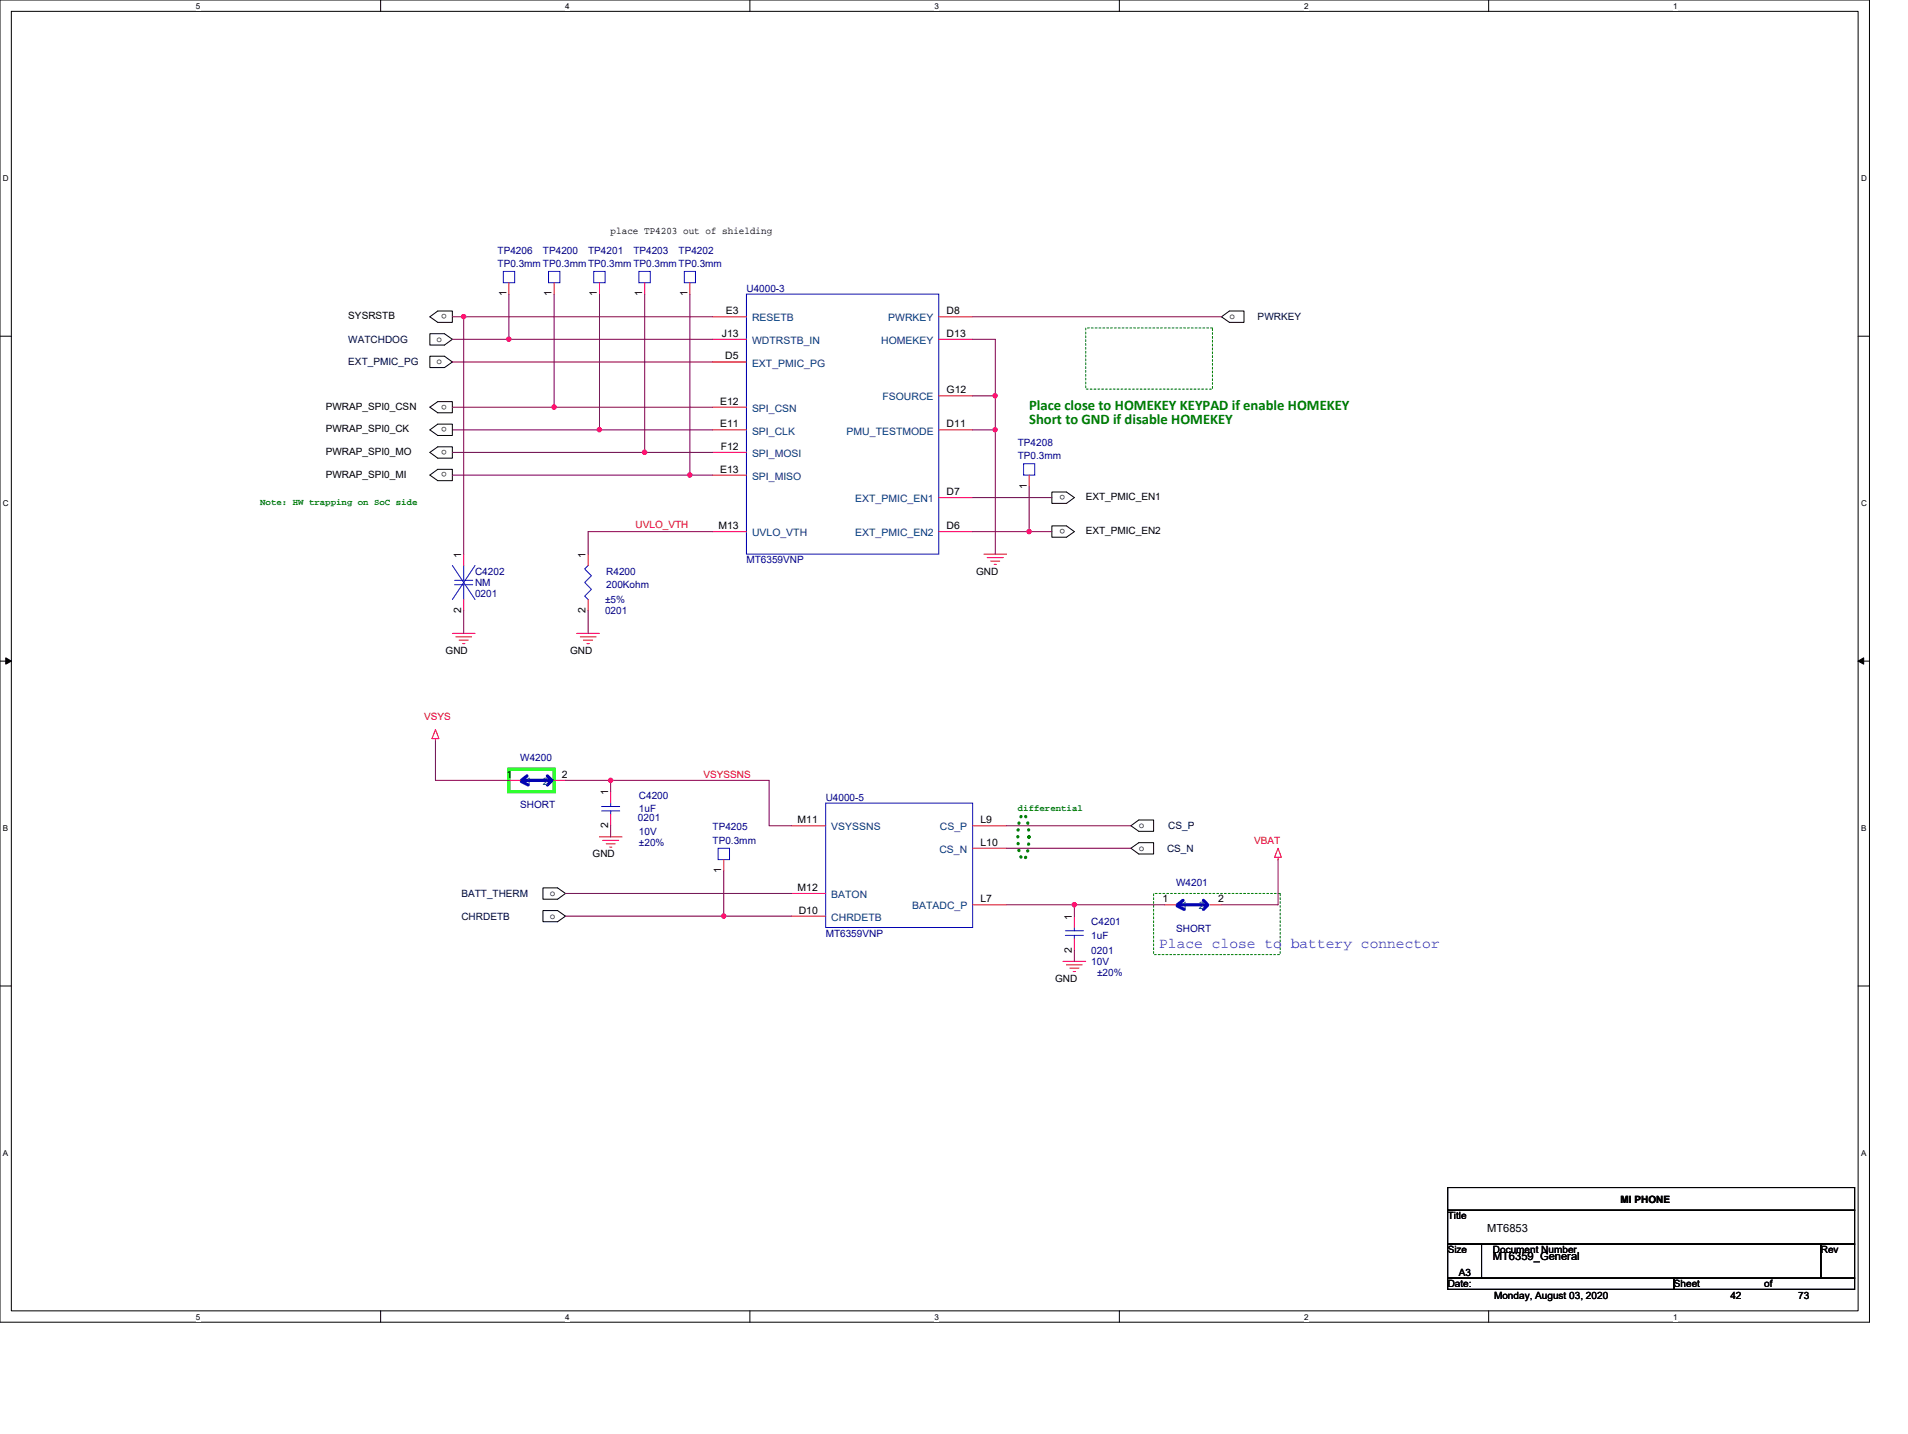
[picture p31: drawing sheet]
<svg xmlns="http://www.w3.org/2000/svg" width="210mm" height="158mm" viewBox="0 0 210 158" stroke-linecap="round" stroke-linejoin="round" font-family="sans-serif">
<defs><g id="words">
<g font-size="1.6" fill="#008000">
<text x="113.3" y="45.1">Place close to HOMEKEY KEYPAD if enable HOMEKEY</text>
<text x="113.3" y="46.7">Short to GND if disable HOMEKEY</text>
</g>
<text font-size="1.6" fill="#8000ff" x="127.6" y="104.3">Place close to battery connector</text>
<g font-size="1.2">
<text x="163.7" y="135.6">MT6853</text>
<text x="164.3" y="138.7">MT6359_General</text>
</g>
<g font-size="1.1" fill="#000080">
<text x="54.8" y="27.9">TP4206</text>
<text x="54.8" y="29.4">TP0.3mm TP0.3mm TP0.3mm TP0.3mm TP0.3mm</text>
<text x="59.8" y="27.9">TP4200</text>
<text x="64.7" y="27.9">TP4201</text>
<text x="69.7" y="27.9">TP4203</text>
<text x="74.7" y="27.9">TP4202</text>
<text x="82.1" y="32.1">U4000-3</text>
<text x="112" y="49.1">TP4208</text>
<text x="112" y="50.5">TP0.3mm</text>
<text x="52.3" y="63.2">C4202</text>
<text x="52.3" y="64.5">NM</text>
<text x="52.3" y="65.7">0201</text>
<text x="66.7" y="63.2">R4200</text>
<text x="66.7" y="64.7">200Kohm</text>
<text x="82.1" y="62">MT6359VNP</text>
<text x="66.6" y="66.4">±5%</text>
<text x="66.6" y="67.6">0201</text>
<text x="57.3" y="83.8">W4200</text>
<text x="57.3" y="88.9">SHORT</text>
<text x="70.3" y="87.9">C4200</text>
<text x="70.3" y="89.4">1uF</text>
<text x="90.9" y="88.1">U4000-5</text>
<text x="70.2" y="90.4">0201</text>
<text x="70.3" y="91.9">10V</text>
<text x="70.3" y="93.1">±20%</text>
<text x="78.4" y="91.4">TP4205</text>
<text x="78.4" y="92.9">TP0.3mm</text>
<text x="120.1" y="101.8">C4201</text>
<text x="129.4" y="97.5">W4201</text>
<text x="90.9" y="103.1">MT6359VNP</text>
<text x="120.1" y="103.3">1uF</text>
<text x="120.1" y="104.9">0201</text>
<text x="120.1" y="106.2">10V</text>
<text x="120.7" y="107.4">±20%</text>
<text x="129.4" y="102.6">SHORT</text>
</g>
<g font-size="1.1">
<text x="67.2" y="25.8">place TP4203 out of shielding</text>
<text x="38.3" y="35.1">SYSRSTB</text>
<text x="49.2" y="34.6" transform="rotate(-180 49.2 34.6)">o</text>
<text x="55.7" y="32.6" transform="rotate(-90 55.7 32.6)">1</text>
<text x="60.7" y="32.6" transform="rotate(-90 60.7 32.6)">1</text>
<text x="65.7" y="32.6" transform="rotate(-90 65.7 32.6)">1</text>
<text x="70.7" y="32.6" transform="rotate(-90 70.7 32.6)">1</text>
<text x="75.6" y="32.6" transform="rotate(-90 75.6 32.6)">1</text>
<text x="79.9" y="34.6">E3</text>
<text x="104.2" y="34.6">D8</text>
<text x="135.3" y="35.1">o</text>
<text x="48" y="37.6">o</text>
<text x="48" y="40.1">o</text>
<text x="79.4" y="37.1">J13</text>
<text x="79.8" y="39.6">D5</text>
<text x="104.2" y="37.1">D13</text>
<text x="35.9" y="45.1">PWRAP_SPI0_CSN</text>
<text x="35.9" y="47.6">PWRAP_SPI0_CK</text>
<text x="49.2" y="44.5" transform="rotate(-180 49.2 44.5)">o</text>
<text x="49.2" y="47" transform="rotate(-180 49.2 47)">o</text>
<text x="79.2" y="44.5">E12</text>
<text x="79.2" y="47">E11</text>
<text x="104.2" y="47">D11</text>
<text x="104.2" y="43.3">G12</text>
<text x="35.9" y="50.1">PWRAP_SPI0_MO</text>
<text x="35.9" y="52.6">PWRAP_SPI0_MI</text>
<text x="49.2" y="49.5" transform="rotate(-180 49.2 49.5)">o</text>
<text x="49.2" y="52" transform="rotate(-180 49.2 52)">o</text>
<text x="79.2" y="52">E13</text>
<text x="79.3" y="49.5">F12</text>
<text x="113" y="53.8" transform="rotate(-90 113 53.8)">1</text>
<text x="79.1" y="58.2">M13</text>
<text x="104.2" y="54.5">D7</text>
<text x="104.2" y="58.2">D6</text>
<text x="117.2" y="58.2" transform="rotate(-180 117.2 58.2)">o</text>
<text x="117.2" y="54.5" transform="rotate(-180 117.2 54.5)">o</text>
<text x="119.5" y="58.8">EXT_PMIC_EN2</text>
<text x="119.5" y="55">EXT_PMIC_EN1</text>
<text x="50.8" y="61.4" transform="rotate(-90 50.8 61.4)">1</text>
<text x="64.5" y="61.4" transform="rotate(-90 64.5 61.4)">1</text>
<text x="107.4" y="63.2">GND</text>
<text x="49" y="72">GND</text>
<text x="50.8" y="67.5" transform="rotate(-90 50.8 67.5)">2</text>
<text x="62.7" y="72">GND</text>
<text x="64.5" y="67.5" transform="rotate(-90 64.5 67.5)">2</text>
<text x="55.8" y="85.6">1</text>
<text x="61.8" y="85.6">2</text>
<text x="66.9" y="87.5" transform="rotate(-90 66.9 87.5)">1</text>
<text x="65.2" y="94.4">GND</text>
<text x="66.9" y="91.1" transform="rotate(-90 66.9 91.1)">2</text>
<text x="87.8" y="90.6">M11</text>
<text x="107.9" y="90.6">L9</text>
<text x="107.9" y="93.1">L10</text>
<text x="125.3" y="91.1">o</text>
<text x="125.3" y="93.6">o</text>
<text x="60.5" y="98.6">o</text>
<text x="60.5" y="101.1">o</text>
<text x="79.4" y="96.1" transform="rotate(-90 79.4 96.1)">1</text>
<text x="87.8" y="98">M12</text>
<text x="87.9" y="100.5">D10</text>
<text x="107.9" y="99.3">L7</text>
<text x="118" y="101.2" transform="rotate(-90 118 101.2)">1</text>
<text x="127.9" y="99.3">1</text>
<text x="134" y="99.3">2</text>
<text x="118" y="104.8" transform="rotate(-90 118 104.8)">2</text>
<text x="116.1" y="108.1">GND</text>
<text x="159.3" y="134.2">Title</text>
<text x="159.3" y="137.9">Size</text>
<text x="164.3" y="137.9">Document Number</text>
<text x="178.4" y="132.4">MI PHONE</text>
<text x="200.4" y="137.9">Rev</text>
<text x="159.3" y="141.7">Date:</text>
<text x="160.5" y="140.4">A3</text>
<text x="164.4" y="142.9">Monday, August 03, 2020</text>
<text x="184.2" y="141.7">Sheet</text>
<text x="190.4" y="142.9">42</text>
<text x="194.2" y="141.7">of</text>
<text x="197.9" y="142.9">73</text>
</g>
<g font-size="1.1" fill="#004080">
<text x="82.8" y="35.4">RESETB</text>
<text x="97.7" y="35.4">PWRKEY</text>
<text x="82.8" y="37.8">WDTRSTB_IN</text>
<text x="82.8" y="40.3">EXT_PMIC_PG</text>
<text x="97" y="37.8">HOMEKEY</text>
<text x="82.8" y="45.3">SPI_CSN</text>
<text x="82.8" y="47.8">SPI_CLK</text>
<text x="93.2" y="47.8">PMU_TESTMODE</text>
<text x="97.1" y="44.1">FSOURCE</text>
<text x="82.8" y="50.3">SPI_MOSI</text>
<text x="82.8" y="52.8">SPI_MISO</text>
<text x="82.8" y="59">UVLO_VTH</text>
<text x="94.1" y="55.3">EXT_PMIC_EN1</text>
<text x="94.1" y="59">EXT_PMIC_EN2</text>
<text x="57.9" y="86.4">1</text>
<text x="59.7" y="86.4">2</text>
<text x="91.5" y="91.4">VSYSSNS</text>
<text x="103.4" y="93.9">CS_N</text>
<text x="103.4" y="91.4">CS_P</text>
<text x="91.5" y="98.8">BATON</text>
<text x="91.5" y="101.3">CHRDETB</text>
<text x="100.4" y="100.1">BATADC_P</text>
<text x="130" y="100.1">1</text>
<text x="131.9" y="100.1">2</text>
</g>
<g font-size="1.1" fill="#000040">
<text x="138.4" y="35.2">PWRKEY</text>
<text x="38.3" y="37.7">WATCHDOG</text>
<text x="38.3" y="40.2">EXT_PMIC_PG</text>
<text x="128.4" y="93.7">CS_N</text>
<text x="128.6" y="91.2">CS_P</text>
<text x="50.8" y="98.7">BATT_THERM</text>
<text x="50.8" y="101.2">CHRDETB</text>
</g>
<g font-size="1.1" fill="#f00">
<text x="70" y="58.1">UVLO_VTH</text>
<text x="46.7" y="79.2">VSYS</text>
<text x="77.4" y="85.6">VSYSSNS</text>
<text x="138" y="92.9">VBAT</text>
</g>
<g font-size="1" fill="#008000">
<text x="28.6" y="55.6">Note: HW trapping on SoC side</text>
<text x="112" y="89.2">differential</text>
</g>
<g font-size=".9">
<text x="21.6" y="1">5</text>
<text x="62.2" y="1">4</text>
<text x="102.8" y="1">3</text>
<text x="143.5" y="1">2</text>
<text x="184.1" y="1">1</text>
<text x=".3" y="19.9">D</text>
<text x="204.8" y="19.9">D</text>
<text x=".3" y="55.7">C</text>
<text x="204.8" y="55.7">C</text>
<text x=".3" y="91.4">B</text>
<text x="204.8" y="91.4">B</text>
<text x=".3" y="127.2">A</text>
<text x="204.8" y="127.2">A</text>
<text x="21.6" y="145.2">5</text>
<text x="62.2" y="145.2">4</text>
<text x="102.8" y="145.2">3</text>
<text x="143.5" y="145.2">2</text>
<text x="184.1" y="145.2">1</text>
</g>
</g></defs>
<path d="M0 0h205.7v145.5h-205.7zM1.2 1.2h203.3v143.1h-203.3z" fill="none" stroke="#000" stroke-width=".11"/>
<g fill="#fff">
<path d="M21.6 .1h.5v1h-.5z"/>
<path d="M21.6 144.4h.5v1h-.5z"/>
</g>
<path d="M41.9 0v1.2M41.9 144.3v1.2" fill="none" stroke="#000" stroke-width=".11"/>
<g fill="#fff">
<path d="M62.2 .1h.5v1h-.5z"/>
<path d="M62.2 144.4h.5v1h-.5z"/>
</g>
<path d="M82.5 0v1.2M82.5 144.3v1.2" fill="none" stroke="#000" stroke-width=".11"/>
<g fill="#fff">
<path d="M102.8 .1h.5v1h-.5z"/>
<path d="M102.8 144.4h.5v1h-.5z"/>
</g>
<path d="M123.2 0v1.2M123.2 144.3v1.2" fill="none" stroke="#000" stroke-width=".11"/>
<g fill="#fff">
<path d="M143.5 .1h.5v1h-.5z"/>
<path d="M143.5 144.4h.5v1h-.5z"/>
</g>
<path d="M163.8 0v1.2M163.8 144.3v1.2" fill="none" stroke="#000" stroke-width=".11"/>
<g fill="#fff">
<path d="M184.1 .1h.5v1h-.5z"/>
<path d="M184.1 144.4h.5v1h-.5z"/>
<path d="M.3 19.1h.7v1h-.7z"/>
<path d="M204.8 19.1h.6v1h-.6z"/>
<path d="M.3 54.9h.7v1h-.7z"/>
<path d="M204.8 54.9h.6v1h-.6z"/>
</g>
<path d="M0 37h1.2M204.5 37h1.2" fill="none" stroke="#000" stroke-width=".11"/>
<g fill="#fff">
<path d="M.3 90.6h.6v1h-.6z"/>
<path d="M204.8 90.6h.6v1h-.6z"/>
</g>
<path d="M0 72.7h1.2M204.5 72.7h1.2" fill="none" stroke="#000" stroke-width=".11"/>
<path d="M.6 72.4l.6 .3-.6 .4zM204.5 72.7l.6-.3v.7z" fill="#000" stroke="#000" stroke-width=".11"/>
<g fill="#fff">
<path d="M.3 126.4h.6v1h-.6z"/>
<path d="M204.8 126.4h.6v1h-.6z"/>
</g>
<g fill="none" stroke="#000" stroke-width=".11">
<path d="M47.3 36.7h1.6l.9 .6-.9 .7h-1.6zM47.3 39.2h1.6l.9 .6-.9 .6h-1.6zM47.3 34.9l.9-.7h1.6v1.3h-1.6zM134.4 34.9l.9-.7h1.6v1.3h-1.6zM47.3 44.8l.9-.6h1.6v1.2h-1.6zM47.3 47.3l.9-.6h1.6v1.2h-1.6zM47.3 49.8l.9-.6h1.6v1.2h-1.6zM47.3 52.3l.9-.7h1.6v1.3h-1.6zM115.8 57.9h1.6l.8 .6-.8 .6h-1.6zM115.8 54.1h1.6l.8 .7-.8 .6h-1.6zM59.8 97.7h1.6l.8 .6-.8 .7h-1.6zM124.5 90.9l.8-.7h1.7v1.3h-1.7z"/>
<path d="M124.5 93.3l.8-.6h1.7v1.3h-1.7zM0 108.5h1.2M59.8 100.2h1.6l.8 .6-.8 .6h-1.6zM204.5 108.5h1.2M159.3 136.9h3.7v3.8h-3.7zM159.3 130.7h44.8v2.5h-44.8zM159.3 133.2h44.8v3.7h-44.8zM163 136.9h37.4v3.8h-37.4zM200.4 136.9h3.7v3.8h-3.7zM159.3 140.7h24.9v1.2h-24.9zM184.2 140.7h19.9v1.2h-19.9z"/>
</g>
<path d="M112.5 89.7l.1-.1a1.39 1.39 0 0 1 .6 1.2v1.3a5 5 0 0 1-.4 2.4l-.2 .1a1.36 1.36 0 0 1-.5-1.3l-.1-1.2a5 5 0 0 1 .5-2.4z" fill="none" stroke="#008000" stroke-width=".36" stroke-dasharray="0 .7"/>
<path d="M56 84.6h5v2.5h-5z" fill="none" stroke="#0f0" stroke-width=".36"/>
<path d="M119.5 36.1h13.9v6.7h-13.9zM127 98.3h13.9v6.8h-13.9z" fill="none" stroke="#008000" stroke-width=".11" stroke-dasharray=".2 .2"/>
<g fill="none" stroke="#f00" stroke-width=".11">
<path d="M56 31.1v1.3M61 31.1v1.3M66 31.1v1.3M71 31.1v1.3M75.9 31.1v1.3M78.4 34.9h3.7M78.4 37.3h3.7M78.4 39.8h3.7M103.3 34.9h3.7M103.3 37.3h3.7M78.4 44.8h3.7M78.4 47.3h3.7"/>
<path d="M78.4 49.8h3.7M78.4 52.3h3.7M78.4 58.5h3.7M103.3 54.8h3.7M103.3 58.5h3.7M103.3 47.3h3.7M103.3 43.6h3.7M113.3 52.3v1.2M49.8 69.7h2.5M50.2 70.1h1.7M50.5 70.4h1M50.9 70.8h.3"/>
<path d="M51 61v1.2M51 66v1.2M63.5 69.7h2.5M63.9 70.1h1.7M64.2 70.4h1M64.6 70.8h.3M64.7 61v1.2M64.7 66v1.2M108.3 61h2.5M108.6 61.4h1.8M109 61.7h1M109.4 62.1h.2"/>
<path d="M47.9 81.3v.2M47.9 80.3l.4 1h-.8zM56 85.9h1.3M61 85.9h1.2M66 92.1h2.5M66.3 92.5h1.8M66.7 92.9h1M67.1 93.2h.2M67.2 87.1v1.3M67.2 89.6v1.3M79.7 94.6v1.2M87.1 90.9h3.8"/>
<path d="M87.1 98.3h3.8M107 99.6h3.8M107 93.3h3.8M107 90.9h3.8M128.2 99.6h1.2M133.2 99.6h1.2M140.7 94.3v.3M140.7 93.3l.3 1h-.7zM87.1 100.8h3.8M117 105.8h2.5M117.4 106.2h1.7M117.8 106.5h.9"/>
<path d="M118.1 106.9h.3M118.2 100.8v1.3M118.2 103.3v1.2"/>
</g>
<g fill="none" stroke="#00f" stroke-width=".11">
<path d="M55.4 29.9h1.2v1.2h-1.2zM60.4 29.9h1.2v1.2h-1.2zM65.3 29.9h1.3v1.2h-1.3zM70.3 29.9h1.3v1.2h-1.3zM75.3 29.9h1.2v1.2h-1.2zM82.1 32.4h21.2v28.6h-21.2zM112.6 51h1.3v1.3h-1.3zM49.8 62.2l2.5 3.8M50 63.9h2M50 64.3h2M51 62.2v1.7M51 64.3v1.7"/>
<path d="M52.3 62.2l-2.5 3.8M64.7 62.2l-.4 .4 .8 .8-.8 .7 .8 .8-.8 .7 .4 .4M66.2 88.8h2M66.2 89.2h2M67.2 88.4v.4M67.2 89.2v.4M79 93.3h1.3v1.3h-1.3zM90.9 88.4h16.1v13.7h-16.1zM117.2 102.4h2M117.2 102.9h2M118.2 102.1v.3M118.2 102.9v.4"/>
</g>
<path d="M57.4 86l.7 .4M57.6 85.9h2.8M58 85.4l-.6 .5M60.2 85.4l.4 .4M60.7 85.9l-.5 .5M129.6 99.7l.7 .4M129.8 99.6h2.7M130.2 99.1l-.6 .5M132.4 99.1l.4 .3M132.9 99.6l-.5 .5" fill="none" stroke="#00f" stroke-width=".36"/>
<g fill="none" stroke="#800040" stroke-width=".11">
<path d="M49.8 34.9h1.2M49.8 37.3h6.2M49.8 39.8h28.6M51 34.9h27.4M51 34.9v26.1M56 32.4v4.9M56 37.3h22.4M61 32.4v12.4M66 32.4v14.9M71 32.4v17.4M75.9 32.4v19.9M107 34.9h27.4"/>
<path d="M107 37.3h2.5v6.3M49.8 44.8h11.2M49.8 52.3h26.1M49.8 47.3h16.2M49.8 49.8h21.2M61 44.8h17.4M66 47.3h12.4M71 49.8h7.4M75.9 52.3h2.5M78.4 58.5h-13.7v2.5M107 58.5h6.3M107 43.6h2.5"/>
<path d="M107 47.3h2.5M107 54.8h8.8M109.5 43.6v3.7M109.5 47.3v13.7M113.3 58.5h2.5M113.3 53.5v5M51 67.2v2.5M64.7 67.2v2.5M47.9 81.5v4.4h8.1M62.2 98.3h24.9M62.2 85.9h5M67.2 90.9v1.2"/>
<path d="M67.2 85.9v1.2M67.2 85.9h17.4v5h2.5M79.7 95.8v5h7.4M110.8 90.9h13.7M110.8 93.3h13.7M110.8 99.6h7.4M118.2 99.6h10M118.2 99.6v1.2M140.7 94.6v5h-6.3M62.2 100.8h17.5M118.2 104.5v1.3"/>
</g>
<g fill="#f0f" stroke="#f0f" stroke-width=".11">
<circle cx="109.5" cy="47.3" r=".23"/>
<circle cx="79.6" cy="100.8" r=".24"/>
<circle cx="67.2" cy="85.9" r=".23"/>
<circle cx="56" cy="37.3" r=".24"/>
<circle cx="61" cy="44.8" r=".24"/>
<circle cx="75.9" cy="52.3" r=".24"/>
<circle cx="70.9" cy="49.8" r=".24"/>
<circle cx="66" cy="47.3" r=".23"/>
<circle cx="118.2" cy="99.6" r=".24"/>
<circle cx="51" cy="34.8" r=".24"/>
<circle cx="109.5" cy="43.5" r=".24"/>
<circle cx="113.3" cy="58.5" r=".24"/>
</g>
<use href="#words"/>
</svg>
